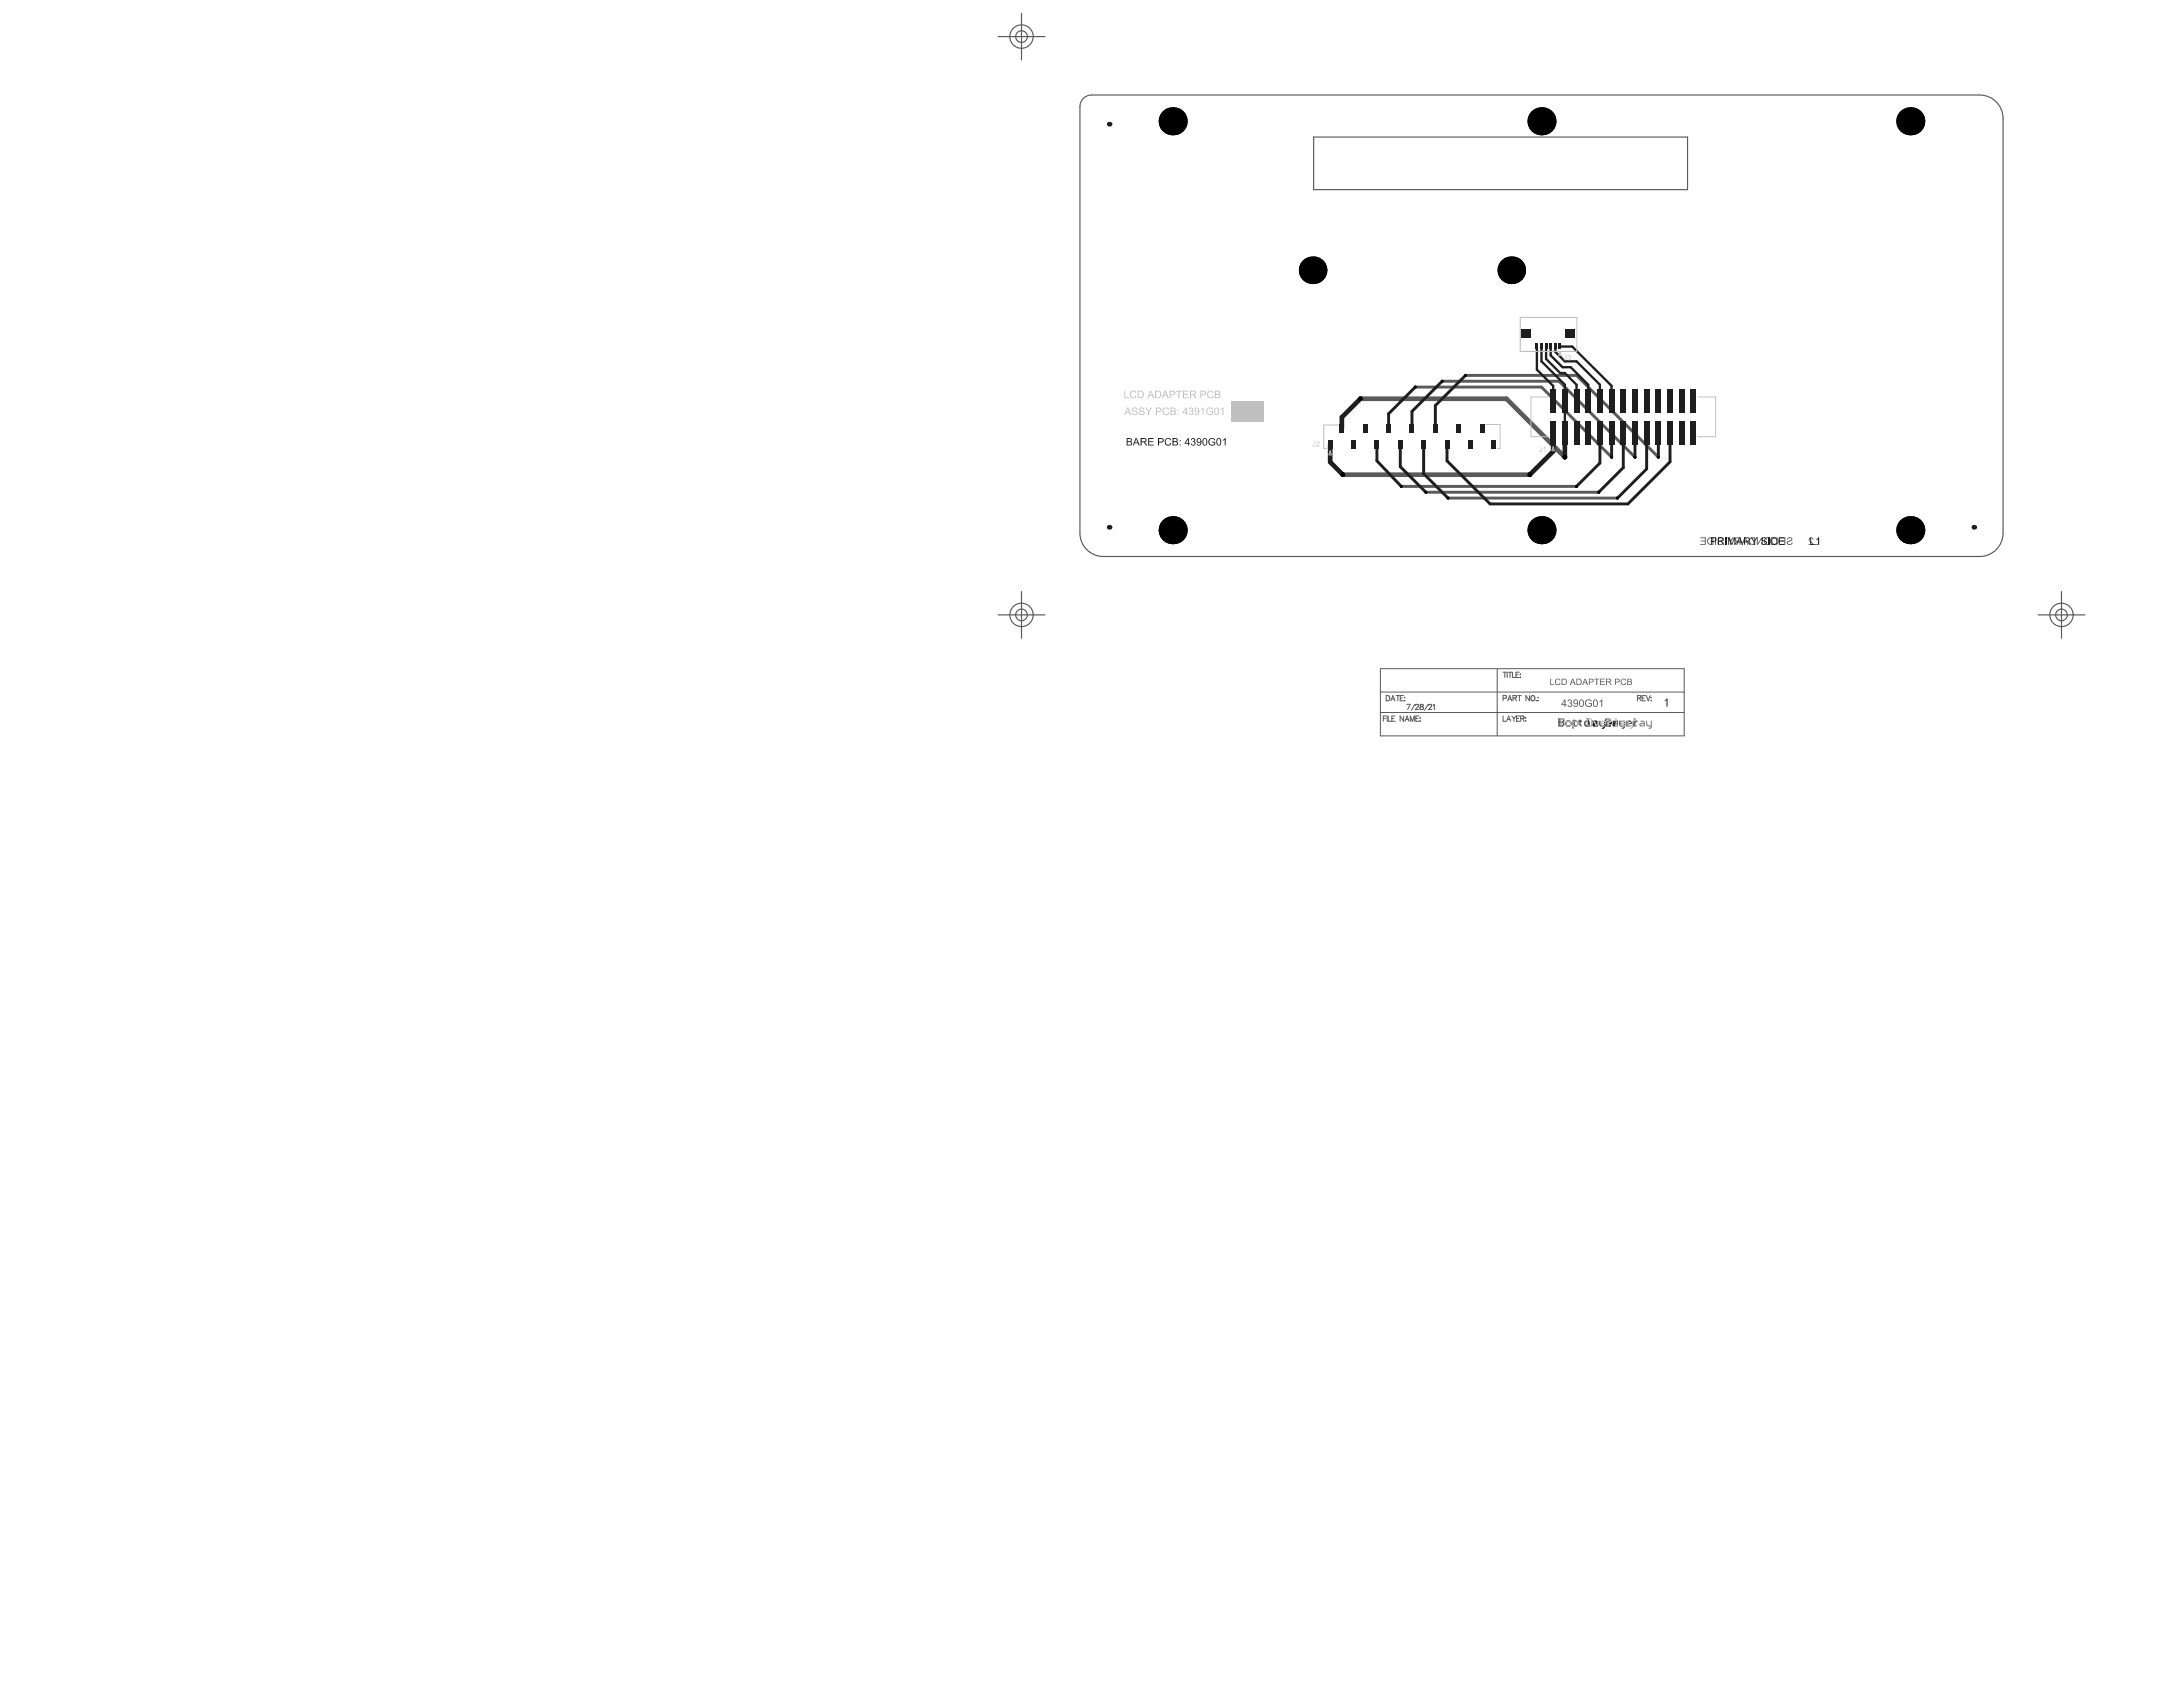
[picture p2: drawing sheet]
<svg xmlns="http://www.w3.org/2000/svg" width="279mm" height="216mm" viewBox="0 0 279 216" stroke-linecap="round" stroke-linejoin="round" font-family="sans-serif">
<g fill="none" stroke="#5a5a5a" stroke-width=".13">
<path d="M176.7 85.6h38.9v8.6h-38.9zM176.7 91.2h38.9M176.7 88.6h38.9M177 92h.3M177.4 89h.2a.36 .36 0 0 1 .3 .4 .36 .36 0 0 1-.3 .3h-.2zM177.5 91.6h-.5v.7M177.5 91.6v.7M177.7 91.6v.7h.4M178 89.7l.3-.7 .2 .7M178.1 89.5h.3M178.1 92h.3M178.6 91.6h-.5v.7h.5"/>
<path d="M178.7 89h.4M178.9 89v.7M179.2 89.3h.3M179.6 89h-.4v.7h.4M179.6 91.6v.7l-.4-.7v.7M179.7 89.7h.1zM179.8 89.2v.1zM179.8 92.3l.3-.7 .2 .7M179.9 92.1h.3M180 90.1h.5l-.3 .7M180.5 92.3v-.7l.3 .7 .2-.7v.7M181.1 90.1l-.5 .8"/>
<path d="M181.2 90.3l.1-.2 .2 .2-.4 .5h.5M181.2 92h.3M181.6 91.6h-.4v.7h.4M181.7 92.3h.1zM181.8 91.9h.1M181.8 90.2v.2l.4 .2a.22 .22 0 0 1-.2 .2 .22 .22 0 0 1-.3-.2l.4-.3v-.1zM182.8 90.1l-.5 .8M182.9 90.3l.1-.2 .2 .2-.4 .5h.5M183.4 90.3l.2-.2v.7M191.6 85.6v8.6M192.4 91.6v.7h.4M192.8 92.3l.3-.7 .2 .7"/>
<path d="M192.9 92.1h.4M193.5 91.6l.3 .4M193.8 92v.3M194 91.6l-.2 .4M194.1 92h.3M194.5 91.6h-.4v.7h.4M194.6 92l.4-.1v-.2l-.4-.1v.7M194.9 92l.2 .3M195.2 92.3h.1zM195.2 91.9h.1M209.6 89.3h.4v-.2l-.4-.1v.7M209.8 89.3l.2 .4"/>
<path d="M210.2 89.3h.2M210.6 89h-.4v.7h.4M210.7 89l.3 .7 .2-.7M211.3 89.7h.1zM211.3 89.2v.1z"/>
</g>
<path d="M127.8 4.7h5.9M130.7 1.7v6M138.2 13.7v54.5M139.7 12.2h113.7M168.1 17.5h47.9v6.8h-47.9zM256.4 15.1v53.1M127.8 78.7h5.9M130.7 75.7v6M141.2 71.2h112.2M260.9 78.7h5.9M263.8 75.7v6" fill="none" stroke="#5a5a5a" stroke-width=".15"/>
<path d="M213.1 89.7l.3-.2v.9" fill="none" stroke="#5a5a5a" stroke-width=".18"/>
<g fill="#5a5a5a">
<path d="M200.7 89.6l.4-.1 .1 .3a.1 .1 0 0 0-.1 .1 .1 .1 0 0 0 .1 .1v.2l-.1 .2-.2 .1-.2-.1-.1-.2 .4 .2 .1-.2-.1-.2h-.2l.1-.1 .1-.1 .1-.1-.2-.1-.2 .2h-.1z"/>
<path d="M203.1 89.6l.4-.1 .2 .3h-.1l-.2-.2h-.2l-.2 .2v.4l.4 .2 .2-.1v-.2h-.3v-.1h.5v.3l-.4 .2-.4-.1-.1-.5z"/>
<path d="M204.7 89.7l.4-.2v1h-.1v-.8l-.3 .2z"/>
<path d="M200.2 89.7l-.3 .4h.3zM200.3 89.5h.1v.6h.1v.1h-.1v.3h-.2v-.3h-.4z"/>
<path d="M201.5 89.8a.21 .21 0 0 0 .4 0 .21 .21 0 0 0-.4 0zM201.4 89.6l.3-.1 .3 .2v.5l-.2 .3h-.2l-.2-.2 .1-.1 .1 .2h.1l.2-.3v-.1l-.2 .1-.3-.1z"/>
<path d="M202.3 89.7l-.1 .6 .2 .1 .2-.2v-.4l-.1-.2zM202.2 89.6l.3-.1 .2 .2v.5l-.2 .3h-.2l-.1-.1-.1-.4z"/>
<path d="M204.1 89.7l-.1 .5 .2 .2 .2-.2v-.5l-.2-.1zM204 89.6l.2-.1 .3 .2v.6l-.2 .2h-.2l-.2-.2v-.4z"/>
</g>
<g fill="none" stroke="#5a5a5a" stroke-width=".13">
<path d="M192.4 89.4l.4-.1v-.2l-.4-.1v.7M192.4 86h.4M192.6 86v.7M192.9 86v.7M193 89.7l.2-.7 .3 .7M193 86h.5M193.1 89.5h.3M193.3 86v.7M193.6 86v.7h.4M193.6 89.3h.4l.1-.2-.5-.1v.7M193.9 89.3l.2 .4M194 86.3h.3"/>
<path d="M194.2 89h.5M194.4 86h-.4v.7h.4M194.5 89v.7M194.6 86.6h.1M194.6 86.3h.1M195.7 89v.7l-.4-.7v.7M196 89.1h.1a.3 .3 0 0 1 .4 .3 .3 .3 0 0 1-.5 .2l-.1-.2zM196.6 89.7h.1zM196.8 89.7h.1zM196.8 89.2v.1z"/>
</g>
<g fill="#5a5a5a">
<path d="M198.4 86.9h.1v.7h.4v.1h-.5z"/>
<path d="M199.1 87l.3-.2 .3 .1v.2h-.1l-.1-.1-.2-.1-.2 .4 .1 .2 .1 .1h.2l.1-.2h.1l-.1 .2-.3 .1-.2-.2-.1-.3z"/>
<path d="M204 86.9h.7h-.3v.8h-.1v-.8h-.3z"/>
<path d="M204.8 86.9h.6h-.5v.3h.5v.1h-.5v.3h.5v.1h-.6z"/>
<path d="M207.5 87l.3-.2 .3 .2v.1h-.1l-.1-.1-.2-.1-.2 .3 .2 .4h.2l.1-.2h.2l-.2 .2-.3 .1-.2-.1-.1-.3z"/>
<path d="M200 86.9v.7l.3-.1 .1-.1v-.3zM199.9 86.9h.4l.2 .1v.4l-.1 .2-.5 .1z"/>
<path d="M201.3 87l-.1 .3h.2zM201.2 86.9h.1l.4 .8h-.1l-.1-.3h-.4l-.1 .3h-.1z"/>
<path d="M201.9 86.9v.7l.3-.1 .1-.1v-.4zM201.8 86.9h.4l.2 .1v.3l-.1 .3-.5 .1z"/>
<path d="M202.9 86.9l-.2 .4h.3zM202.8 86.9h.1l.4 .8h-.2l-.1-.3h-.3l-.1 .3h-.1z"/>
<path d="M203.5 86.9v.3h.3v-.2zM203.4 86.9h.4l.2 .1-.1 .3h-.4v.4h-.1z"/>
<path d="M205.7 86.9v.3h.3l.1-.1-.1-.1zM205.6 86.9h.6v.3l-.2 .1 .3 .4h-.2l-.3-.4h-.1v.4h-.1z"/>
<path d="M206.8 86.9v.3h.4l-.1-.2zM206.7 86.9h.5l.1 .1-.1 .3h-.4v.4h-.1z"/>
<path d="M208.4 86.9v.3l.3-.1v-.1zM208.4 87.3v.3l.4-.1-.1-.2zM208.3 86.9h.4l.1 .1 .1 .1-.2 .1 .2 .1v.2l-.1 .1-.5 .1z"/>
</g>
<g fill="none" stroke="#5a5a5a" stroke-width=".15">
<path d="M139.7 12.2a1.5 1.5 0 0 0-1.5 1.5M253.4 12.2a2.99 2.99 0 0 1 3 2.9M138.2 68.2a2.99 2.99 0 0 0 3 3M256.4 68.2a2.99 2.99 0 0 1-3 3"/>
<circle cx="130.7" cy="4.7" r=".75"/>
<circle cx="130.7" cy="4.7" r="1.5"/>
<circle cx="130.7" cy="78.7" r=".75"/>
<circle cx="130.7" cy="78.7" r="1.5"/>
<circle cx="263.8" cy="78.7" r=".75"/>
<circle cx="263.8" cy="78.7" r="1.5"/>
</g>
<g fill="none" stroke="#8c8c8c" stroke-width=".15">
<path d="M199.5 92.5h.1M199.5 92h.5l.1 .2v.1l-.1 .2 .1 .1v.1l-.1 .2h-.5zM199.5 92.5h.5M200.4 92.5l.2-.2h.3l.1 .2v.2l-.1 .2h-.3l-.2-.2zM201.3 92.3h.3M201.5 92.2v.5l.1 .2M202.1 92.3h.3M202.2 92.2v.5l.2 .2M202.8 92.5l.2-.2h.3l.1 .2v.2l-.1 .2h-.3l-.2-.2zM204 92.5l-.1-.2h-.2v.6M204 92.5v.4M204 92.5l.2-.2 .1 .2v.4"/>
<path d="M205.5 92.2l.2-.2h.3l.1 .2v.5l-.1 .2h-.3l-.2-.2zM206.4 92.3l.3 .6 .3-.6M207.3 92.6h.6v-.1l-.1-.2h-.3l-.2 .2v.2l.2 .2h.3M208.2 92.3v.6M208.7 92.3h-.2l-.3 .3M209.1 92.9h.3M209.1 92h.2v.9M210 92.3h.3l.2 .2v.4h-.5l-.1-.2 .1-.1h.5M210.8 92.3v.4l.1 .2h.4M211.3 92.3v.7l-.1 .2h-.2"/>
</g>
<path d="M181.1 49.5h16.2l9 9M184.6 48.8h14.9l9.8 9.7M187.6 48h14.2l10.5 10.5M179.3 62.2h22.5M182.5 63h22.1M185.3 63.7h21.7" fill="none" stroke="#5a5a5a" stroke-width=".37"/>
<path d="M174.1 51h18.7l7.5 7.5M171.9 60.8h23.9" fill="none" stroke="#5a5a5a" stroke-width=".6"/>
<g fill="#5a5a5a">
<path d="M232.7 68.8h.1v.9h-.6v-.1h.5z"/>
<path d="M231.5 68.9l.3-.1 .3 .1v.2h-.1l-.2-.2h-.1l-.1 .1 .5 .7h-.6v-.1h.5l-.5-.4z"/>
</g>
<g fill="none" stroke="#5a5a5a" stroke-width=".15">
<path d="M199.5 92.5h.1M199.5 92h.5l.1 .2v.1l-.1 .2 .1 .1v.1l-.1 .2h-.5zM199.5 92.5h.5M200.4 92.5l.2-.2h.3l.1 .2v.2l-.1 .2h-.3l-.2-.2zM201.3 92.3h.3M201.5 92.2v.5l.1 .2M202.1 92.3h.3M202.2 92.2v.5l.2 .2M202.8 92.5l.2-.2h.3l.1 .2v.2l-.1 .2h-.3l-.2-.2zM204 92.5l-.1-.2h-.2v.6M204 92.5v.4M204 92.5l.2-.2 .1 .2v.4"/>
<path d="M205.5 92v.9h.6M206.6 92.3h.3l.1 .2v.4h-.4l-.2-.2 .2-.1h.4M207.3 92.3v.4l.2 .2h.4M207.9 92.3v.7l-.1 .2h-.2M208.2 92.6h.6v-.1l-.1-.2h-.3l-.2 .2v.2l.2 .2h.3M209.1 92.3v.6M209.6 92.3h-.2l-.3 .3"/>
</g>
<g fill="#5a5a5a">
<path d="M228.8 68.9l.3-.1 .3 .1-.1 .3-.5 .2 .1 .2h.2l.2-.2h.1l-.1 .3-.3 .1-.3-.2v-.3l.6-.2-.2-.2-.4 .2z"/>
<path d="M227.8 68.8h.7v.9h-.7v-.1h.6v-.3h-.6v-.1h.6v-.3h-.6z"/>
<path d="M227 68.8h.4l.2 .2v.4l-.1 .3-.3 .1-.3-.2-.1-.2h.1l.2 .2h.2h.1l.1-.3v-.2l-.2-.2h-.2l-.1 .2-.2-.1z"/>
<path d="M224.9 68.8h.1v.7l.5-.7h.1v.9h-.1v-.7l-.5 .7h-.1z"/>
<path d="M221 68.8h.2l.3 .4 .3-.4h.1l-.3 .5v.4h-.2v-.4z"/>
<path d="M220 68.8h.3l.2 .1v.2l-.5 .2v.2v.1h.3l.2-.2h.1l-.2 .3-.3 .1-.3-.2 .1-.3 .5-.3v-.1h-.3l-.2 .2z"/>
<path d="M219.5 68.8h.1v.9h-.1z"/>
<path d="M217.6 68.8h.7v.9h-.7v-.1h.6v-.3h-.5v-.1h.5v-.3h-.6z"/>
<path d="M225.9 69.2a.37 .37 0 0 1 .7 0 .37 .37 0 0 1-.7 0zM225.7 69.2a.5 .5 0 0 0 1 0 .5 .5 0 0 0-1 0z"/>
<path d="M224 69l.2-.1h.3v.7l-.4-.1-.1-.3zM224 68.9l-.1 .3v.4l.3 .1h.4v-.9z"/>
<path d="M223.3 68.9l.2 .4h-.3zM223.3 68.8l-.4 .9h.1l.1-.3h.4l.1 .3h.2l-.4-.9z"/>
<path d="M222.2 68.9h.5v.3h-.5v-.1zM222.1 68.8l-.1 .3 .3 .2-.4 .4h.2l.3-.4h.3v.4h.1v-.9z"/>
<path d="M218.7 69l.1-.1h.4v.7l-.5-.1-.1-.1zM218.6 68.9l-.1 .3 .1 .4 .2 .1h.5v-.9h-.5z"/>
</g>
<g fill="#000">
<circle cx="150.1" cy="15.5" r="1.79"/>
<circle cx="197.3" cy="15.5" r="1.79"/>
<circle cx="244.5" cy="15.5" r="1.79"/>
<circle cx="168" cy="34.6" r="1.77"/>
<circle cx="193.4" cy="34.6" r="1.77"/>
<circle cx="174.1" cy="51" r=".3"/>
<circle cx="181.1" cy="49.5" r=".19"/>
<circle cx="184.6" cy="48.8" r=".19"/>
<circle cx="187.6" cy="48" r=".19"/>
<circle cx="200.3" cy="58.5" r=".3"/>
<circle cx="206.3" cy="58.5" r=".19"/>
<circle cx="209.3" cy="58.5" r=".19"/>
<circle cx="212.3" cy="58.5" r=".19"/>
<circle cx="150.1" cy="67.9" r="1.79"/>
<circle cx="171.9" cy="60.8" r=".3"/>
<circle cx="179.3" cy="62.2" r=".19"/>
<circle cx="182.5" cy="63" r=".19"/>
<circle cx="185.3" cy="63.7" r=".19"/>
<circle cx="195.8" cy="60.8" r=".3"/>
<circle cx="197.3" cy="67.9" r="1.79"/>
<circle cx="201.8" cy="62.2" r=".19"/>
<circle cx="204.6" cy="63" r=".19"/>
<circle cx="207" cy="63.7" r=".19"/>
<circle cx="244.5" cy="67.9" r="1.79"/>
</g>
<path d="M196.7 44.3v3l2.1 2.1v1.9M197.3 44.3v1.9l3 3v6.2M197.9 44.3v1.6l1.8 1.8h.6l1.5 1.5v2.1M198.5 44.3v1.2l1.5 1.5h1l2.3 2.2v2.1M199.1 44.3v.7l1.2 1.2h1.5l3 3v2.1M199.7 44.4h1.5l5.1 5v.8" fill="none" stroke="#1e1e1e" stroke-width=".3"/>
<g fill="none" stroke="#1e1e1e" stroke-width=".37">
<path d="M176.2 56.9v2.1l3.1 3.2M179.2 56.9v2.8l3.3 3.3M181.1 49.5l-3.4 3.5v1.8M182.2 56.9v3.7l3.1 3.1M184.6 48.8l-3.9 3.9v2.1M187.6 48l-3.9 3.9v2.9M199.6 44.3h.1M199.6 44.3l.1 .1M204.8 55.4v3.9l-3 2.9M206.3 50.2v1.1M206.3 55.4v3.1M207.8 55.4v4.4l-3.2 3.2"/>
<path d="M209.3 55.4v3.1M210.8 55.4v4.6l-3.8 3.7M212.3 55.4v3.1M213.7 55.4v3.7l-5.3 5.4h-17.7l-5.5-5.5v-2.1M204.6 63h.1"/>
</g>
<path d="M170.2 56.9v2.2l1.7 1.7M174.1 51l-2.4 2.4v1.4M198.8 55.4v2.4l-3 3M200.3 55.4v3.1" fill="none" stroke="#1e1e1e" stroke-width=".6"/>
<g fill="#1e1e1e">
<path d="M231.7 68.8h.1v.8h.5v.1h-.6z"/>
<path d="M232.5 69l.3-.2v.9h-.1v-.7l-.2 .1z"/>
</g>
<path d="M199.5 92h.6M199.8 92v.9M200.4 92.5l.2-.2h.3l.1 .2v.2l-.1 .2h-.3l-.2-.2zM201.3 92.9h.5l.1-.2v-.2l-.1-.2h-.5v.9M203.1 92h.2v.9M203.1 92.9h.3M204 92.3h.3l.2 .2v.4h-.5l-.1-.2 .1-.1h.5M204.8 92.3v.4l.1 .2h.5M205.4 92.3v.7l-.2 .2h-.1M205.7 92.6h.6v-.1l-.2-.2h-.3l-.1 .2v.2l.1 .2h.3M206.6 92.3v.6M207 92.3h-.1l-.3 .3" fill="none" stroke="#1e1e1e" stroke-width=".15"/>
<g fill="#1e1e1e">
<path d="M147 56.1h.6v.1h-.5v.3h.5v.1h-.5v.3h.6v.1h-.7z"/>
<path d="M149.2 56.2l.3-.2 .4 .2v.1l-.1 .1-.1-.2h-.3l-.2 .3v.2l.1 .2h.3l.2-.2h.1l-.1 .3h-.3l-.3-.1-.1-.4z"/>
<path d="M152.5 56.1h.2h.2l.1 .3a.11 .11 0 0 0-.1 .1 .11 .11 0 0 0 .1 .1v.2l-.1 .2h-.2h-.2l-.1-.2h.1l.1 .1h.2l.1-.2-.1-.1h-.2l.1-.1 .2-.1-.1-.2h-.1l-.2 .1h-.1z"/>
<path d="M154.8 56.2l.3-.2 .3 .1 .1 .2-.1 .1-.2-.2h-.3l-.1 .2v.3l.1 .1 .3 .1 .2-.1v-.2h-.3v-.1h.4v.4l-.3 .1-.4-.1-.1-.2z"/>
<path d="M156.5 56.3l.4-.2v.9h-.2v-.7l-.2 .1z"/>
<path d="M220.8 68.8h.2v.9h-.2z"/>
<path d="M221.2 68.8h.2l.3 .8 .2-.8h.2v.9h-.1v-.8l-.3 .8h-.1l-.3-.8v.8h-.1z"/>
<path d="M224.1 68.8h.1l.3 .4 .3-.4h.1l-.3 .5v.4h-.2v-.4z"/>
<path d="M225.5 68.9l.2-.1 .4 .1v.2l-.3-.2-.2 .1v.1l.5 .2v.4l-.3 .1-.4-.2v-.2h.1l.2 .2h.2l.1-.1v-.2l-.5-.1-.1-.2z"/>
<path d="M226.4 68.8h.1v.9h-.1z"/>
<path d="M227.7 68.8h.7v.1h-.6v.3h.5v.1h-.5v.3h.6v.1h-.7z"/>
<path d="M144.3 56.2v.3l.4-.1v-.2zM144.3 56.6v.3h.4l.1-.1-.1-.2zM144.2 56.1h.5l.1 .1 .1 .2-.2 .1 .2 .1v.2l-.1 .2h-.6z"/>
<path d="M145.4 56.2l-.1 .4h.3zM145.4 56.1h.1l.4 .9h-.2l-.1-.3h-.4l-.1 .3h-.1z"/>
<path d="M146.1 56.2v.3l.5-.1-.1-.2zM146 56.1h.6l.1 .1v.2l-.2 .2 .3 .4h-.1l-.4-.4h-.2v.4h-.1z"/>
<path d="M148.3 56.2v.3l.5-.1-.1-.2zM148.2 56.1h.5l.2 .2-.1 .3h-.5v.4h-.1z"/>
<path d="M150.2 56.2v.3l.4-.1v-.2zM150.2 56.6v.3l.4-.1v-.2zM150.1 56.1h.4l.2 .1v.2l-.1 .1 .2 .3-.2 .2h-.5z"/>
<path d="M151 56.3h.1v.2h-.1zM151 56.9h.1v.1h-.1z"/>
<path d="M152 56.3l-.3 .4h.3zM152.1 56.1h.1v.6h.1v.1h-.1v.2h-.2v-.2h-.4z"/>
<path d="M153.3 56.4a.2 .2 0 0 0 .4 0 .2 .2 0 0 0-.4 0zM153.2 56.2l.3-.1 .2 .2 .1 .5-.2 .2h-.3l-.1-.1v-.1h.1l.1 .1h.1l.2-.2v-.1l-.2 .1-.3-.1-.1-.2z"/>
<path d="M154.1 56.2l-.1 .6 .1 .1h.1l.2-.1v-.5l-.1-.1zM154 56.2l.3-.1 .2 .2v.5l-.2 .2h-.1l-.2-.1-.1-.5z"/>
<path d="M155.9 56.2l-.1 .6 .2 .1 .2-.1v-.5l-.2-.1zM155.8 56.1h.2l.3 .1v.6l-.2 .2h-.3l-.1-.2v-.3z"/>
<path d="M219.1 68.9v.3h.4v-.3zM219 68.8h.5l.2 .2-.1 .3h-.5v.4h-.1z"/>
<path d="M220 68.9v.3l.5-.1-.1-.2zM219.9 68.8h.5l.2 .1v.3l-.2 .1 .3 .4h-.1l-.4-.4h-.2v.4h-.1z"/>
<path d="M222.6 68.9l-.1 .4h.3zM222.6 68.8h.1l.4 .9h-.1l-.1-.3h-.5l-.1 .3h-.1z"/>
<path d="M223.3 68.9v.3h.5v-.1v-.2zM223.2 68.8h.7l.1 .3-.3 .2 .4 .4h-.2l-.3-.4h-.3v.4h-.1z"/>
<path d="M226.8 68.9v.7h.4l.2-.2-.1-.4-.1-.1zM226.7 68.8h.5l.2 .1 .1 .5-.2 .3h-.6z"/>
</g>
<g fill="#000">
<circle cx="150.1" cy="15.5" r="1.79"/>
<circle cx="197.3" cy="15.5" r="1.79"/>
<circle cx="244.5" cy="15.5" r="1.79"/>
<circle cx="168" cy="34.6" r="1.77"/>
<circle cx="193.4" cy="34.6" r="1.77"/>
<circle cx="174.1" cy="51" r=".3"/>
<circle cx="181.1" cy="49.5" r=".19"/>
<circle cx="184.6" cy="48.8" r=".19"/>
<circle cx="187.6" cy="48" r=".19"/>
<circle cx="200.3" cy="58.5" r=".3"/>
<circle cx="206.3" cy="58.5" r=".19"/>
<circle cx="209.3" cy="58.5" r=".19"/>
<circle cx="212.3" cy="58.5" r=".19"/>
<circle cx="150.1" cy="67.9" r="1.79"/>
<circle cx="171.9" cy="60.8" r=".3"/>
<circle cx="179.3" cy="62.2" r=".19"/>
<circle cx="182.5" cy="63" r=".19"/>
<circle cx="185.3" cy="63.7" r=".19"/>
<circle cx="195.8" cy="60.8" r=".3"/>
<circle cx="197.3" cy="67.9" r="1.79"/>
<circle cx="201.8" cy="62.2" r=".19"/>
<circle cx="204.6" cy="63" r=".19"/>
<circle cx="207" cy="63.7" r=".19"/>
<circle cx="244.5" cy="67.9" r="1.79"/>
</g>
<g fill="#1e1e1e">
<path d="M171.4 54.3h.6v1.1h-.6z" fill-rule="evenodd"/>
<path d="M177.4 54.3h.6v1.1h-.6z" fill-rule="evenodd"/>
<path d="M183.4 54.3h.6v1.1h-.6z" fill-rule="evenodd"/>
<path d="M189.4 54.3h.6v1.1h-.6z" fill-rule="evenodd"/>
<path d="M196.5 43.9h.4v.8h-.4z" fill-rule="evenodd"/>
<path d="M197.7 43.9h.4v.8h-.4z" fill-rule="evenodd"/>
<path d="M198.9 43.9h.3v.8h-.3z" fill-rule="evenodd"/>
<path d="M199.9 53.9h.8v3h-.8z" fill-rule="evenodd"/>
<path d="M199.9 49.8h.8v3h-.8z" fill-rule="evenodd"/>
<path d="M201.4 53.9h.8v3h-.8z" fill-rule="evenodd"/>
<path d="M201.4 49.8h.8v3h-.8z" fill-rule="evenodd"/>
<path d="M205.9 53.9h.7v3h-.7z" fill-rule="evenodd"/>
<path d="M205.9 49.8h.7v3h-.7z" fill-rule="evenodd"/>
<path d="M207.4 53.9h.7v3h-.7z" fill-rule="evenodd"/>
<path d="M207.4 49.8h.7v3h-.7z" fill-rule="evenodd"/>
<path d="M211.9 53.9h.7v3h-.7z" fill-rule="evenodd"/>
<path d="M211.9 49.8h.7v3h-.7z" fill-rule="evenodd"/>
<path d="M213.4 53.9h.7v3h-.7z" fill-rule="evenodd"/>
<path d="M213.4 49.8h.7v3h-.7z" fill-rule="evenodd"/>
<path d="M172.9 56.4h.6v1.1h-.6z" fill-rule="evenodd"/>
<path d="M174.4 54.3h.6v1.1h-.6z" fill-rule="evenodd"/>
<path d="M175.9 56.4h.6v1.1h-.6z" fill-rule="evenodd"/>
<path d="M178.9 56.4h.6v1.1h-.6z" fill-rule="evenodd"/>
<path d="M180.4 54.3h.6v1.1h-.6z" fill-rule="evenodd"/>
<path d="M181.9 56.4h.6v1.1h-.6z" fill-rule="evenodd"/>
<path d="M186.4 54.3h.6v1.1h-.6z" fill-rule="evenodd"/>
<path d="M187.9 56.4h.6v1.1h-.6z" fill-rule="evenodd"/>
<path d="M190.9 56.4h.6v1.1h-.6z" fill-rule="evenodd"/>
<path d="M198.4 53.9h.8v3h-.8z" fill-rule="evenodd"/>
<path d="M198.4 49.8h.8v3h-.8z" fill-rule="evenodd"/>
<path d="M198.3 43.9h.3v.8h-.3z" fill-rule="evenodd"/>
<path d="M197.1 43.9h.4v.8h-.4z" fill-rule="evenodd"/>
<path d="M194.8 42.2h1.1v1h-1.1z" fill-rule="evenodd"/>
<path d="M202.9 53.9h.8v3h-.8z" fill-rule="evenodd"/>
<path d="M202.9 49.8h.8v3h-.8z" fill-rule="evenodd"/>
<path d="M199.5 43.9h.3v.8h-.3z" fill-rule="evenodd"/>
<path d="M200.4 42.2h1.2v1h-1.2z" fill-rule="evenodd"/>
<path d="M204.4 53.9h.7v3h-.7z" fill-rule="evenodd"/>
<path d="M204.4 49.8h.7v3h-.7z" fill-rule="evenodd"/>
<path d="M208.9 53.9h.7v3h-.7z" fill-rule="evenodd"/>
<path d="M210.4 53.9h.7v3h-.7z" fill-rule="evenodd"/>
<path d="M208.9 49.8h.7v3h-.7z" fill-rule="evenodd"/>
<path d="M210.4 49.8h.7v3h-.7z" fill-rule="evenodd"/>
<path d="M214.9 53.9h.7v3h-.7z" fill-rule="evenodd"/>
<path d="M216.4 53.9h.7v3h-.7z" fill-rule="evenodd"/>
<path d="M214.9 49.8h.7v3h-.7z" fill-rule="evenodd"/>
<path d="M216.4 49.8h.7v3h-.7z" fill-rule="evenodd"/>
<path d="M169.9 56.4h.6v1.1h-.6z" fill-rule="evenodd"/>
<path d="M184.9 56.4h.6v1.1h-.6z" fill-rule="evenodd"/>
</g>
<g fill="#1e1e1e">
<circle cx="252.6" cy="67.5" r=".3"/>
<circle cx="142" cy="15.9" r=".3"/>
<circle cx="142" cy="67.5" r=".3"/>
</g>
<path d="M170.2 57.7l.2 .5h-.3zM171.3 54.4h-1.9v3h.4M190.1 54.3h1.9v3.1h-.4M194.6 40.6h7.2v4.4h-7.2zM198.2 50.8h-2.3v5.1h2.3M198.8 57.2l.1 .5h-.3zM199.7 45l.1 .5h-.3zM217.3 50.8h2.3v5.1h-2.3" fill="none" stroke="#c0c0c0" stroke-width=".13"/>
<path d="M157.6 51.4h4.2v2.6h-4.2z" fill-rule="evenodd" fill="#c0c0c0"/>
<g fill="#c0c0c0">
<path d="M168.3 56.5v.5v.2h-.2l-.1-.2 .2 .1z"/>
<path d="M168.5 56.6l.2-.1 .1 .1v.2l-.2 .3h.3v.1h-.5l.4-.5-.1-.1-.2 .1z"/>
<path d="M197.3 57.2h.1v.5l-.1 .1-.2 .1-.1-.2h.2z"/>
<path d="M197.5 57.3l.3-.1v.6h-.1v-.5l-.2 .1z"/>
<path d="M200.4 45.4h.1v.6l-.1 .1h-.1l-.2-.2 .3 .1z"/>
<path d="M200.7 45.5l.2-.1 .1 .2-.1 .1 .1 .3-.1 .1h-.2l-.1-.1 .1-.1 .1 .2 .2-.1-.1-.2h-.1l.1-.2-.1-.1-.2 .1z"/>
</g>
<g fill="none" stroke="#c0c0c0" stroke-width=".15">
<path d="M199.5 92h.6M199.8 92v.9M200.4 92.5l.2-.2h.3l.1 .2v.2l-.1 .2h-.3l-.2-.2zM201.3 92.9h.5l.1-.2v-.2l-.1-.2h-.5v.9M203.1 92.2l.2-.2h.3l.1 .2v.5l-.1 .2h-.3l-.2-.2zM204 92.3l.3 .6 .3-.6M204.9 92.6h.6v-.1l-.1-.2h-.3l-.2 .2v.2l.2 .2h.3M205.8 92.3v.6M206.3 92.3h-.2l-.3 .3M206.7 92h.2v.9M206.7 92.9h.3M207.6 92.3h.3l.2 .2v.4h-.5l-.1-.2 .1-.1h.5"/>
<path d="M208.4 92.3v.4l.1 .2h.5M209 92.3v.7l-.2 .2h-.1"/>
</g>
<g fill="#c0c0c0">
<path d="M143.9 50h.1v.9h.5v.1h-.6z"/>
<path d="M144.7 50.1l.3-.1 .3 .1 .1 .2h-.1l-.2-.2-.3 .1-.1 .4 .1 .2 .2 .1 .2-.1 .1-.2 .2 .1-.1 .2-.4 .1-.3-.1-.1-.4z"/>
<path d="M150.5 50h.8v.1h-.3v.9h-.2v-.9h-.3z"/>
<path d="M151.4 50h.7v.1h-.6v.3h.6v.1h-.6v.4h.6v.1h-.7z"/>
<path d="M154.6 50.1l.3-.1 .3 .1 .1 .2h-.1l-.2-.2-.3 .1-.1 .4 .1 .2 .2 .1 .2-.1 .1-.2 .1 .1-.1 .2-.3 .1-.3-.1-.1-.4z"/>
<path d="M144.9 52.3l.3-.2 .3 .1 .1 .2-.4-.1-.2 .1 .6 .3-.1 .4h-.4l-.2-.1-.1-.2h.2l.2 .2 .3-.1v-.1l-.6-.3z"/>
<path d="M145.8 52.2l.3-.1 .3 .2 .1 .1h-.1l-.2-.1-.3 .1 .1 .1 .5 .2-.1 .4h-.4l-.2-.1-.1-.2h.2l.2 .2h.2l.1-.1-.1-.2-.5-.2z"/>
<path d="M146.6 52.2h.1l.3 .4 .3-.4h.2l-.4 .5v.4h-.2v-.4z"/>
<path d="M148.9 52.3l.4-.2 .3 .2v.1l-.1 .1-.1-.2h-.2l-.3 .3 .1 .2 .1 .2h.3l.1-.2h.1l-.1 .3h-.3l-.3-.1-.1-.3z"/>
<path d="M152.2 52.2h.3l.2 .1v.2l-.1 .1 .1 .1 .1 .2-.2 .2h-.3l-.2-.2 .4 .1a.19 .19 0 0 0 .1-.2 .19 .19 0 0 0-.2-.1l.2-.3-.2-.1-.1 .1h-.2z"/>
<path d="M153.7 52.4l.4-.2v.9h-.1v-.7l-.3 .1z"/>
<path d="M154.5 52.3l.3-.2 .4 .1 .1 .2-.2 .1-.1-.2h-.3l-.2 .2v.2l.1 .2 .3 .1 .2-.1v-.2h-.2v-.1h.4v.4l-.3 .1-.4-.1-.2-.2z"/>
<path d="M156.2 52.4l.4-.2v.9h-.1v-.7l-.3 .1z"/>
<path d="M145.7 50.1v.8l.4-.1 .2-.2-.1-.3-.1-.2zM145.6 50h.5l.3 .2v.4l-.2 .3-.6 .1z"/>
<path d="M147.3 50.1l-.2 .5h.3zM147.2 50h.1l.4 1h-.1l-.1-.3h-.4l-.1 .3h-.2z"/>
<path d="M148 50.1v.8l.3-.1 .2-.2-.1-.4-.1-.1zM147.8 50h.5l.3 .2v.4l-.2 .3-.6 .1z"/>
<path d="M149.1 50.1l-.1 .5h.3zM149.1 50h.1l.4 1h-.1l-.2-.3h-.4l-.1 .3h-.1z"/>
<path d="M149.8 50.1v.4l.5-.1v-.2zM149.7 50h.5l.2 .2-.1 .3-.5 .1v.4h-.1z"/>
<path d="M152.4 50.1v.3h.4l.1-.1-.1-.2zM152.3 50l.7 .1 .1 .3-.3 .1 .3 .5h-.1l-.3-.5h-.3v.5h-.1z"/>
<path d="M153.8 50.1v.4h.3l.1-.2-.1-.2zM153.6 50h.6l.2 .2-.1 .3-.5 .1v.4h-.2z"/>
<path d="M155.6 50.1v.3l.4-.1v-.2zM155.6 50.5v.4l.5-.1-.1-.3zM155.5 50h.5l.1 .1 .1 .2-.2 .2 .2 .1v.1l-.1 .2-.6 .1z"/>
<path d="M144.3 52.3l-.1 .4h.3zM144.3 52.2h.1l.4 .9h-.1l-.2-.3h-.4l-.1 .3h-.1z"/>
<path d="M148.1 52.3v.3h.3l.1-.1-.1-.2zM147.9 52.2h.6l.2 .2-.1 .3h-.5v.4h-.2z"/>
<path d="M149.9 52.3v.3h.3l.1-.1v-.2zM149.9 52.7v.3l.5-.1-.1-.2zM149.8 52.2h.5l.1 .1 .1 .2-.2 .1 .2 .1v.2l-.1 .2h-.6z"/>
<path d="M150.7 52.4h.1v.2h-.1zM150.7 53h.1v.1h-.1z"/>
<path d="M151.8 52.3l-.3 .5h.3zM151.8 52.2h.1v.6h.1v.1h-.1v.2h-.1v-.2h-.4z"/>
<path d="M153 52.5a.2 .2 0 0 0 .4 0 .2 .2 0 0 0-.4 0zM153 52.2h.2l.3 .2v.4l-.2 .3h-.3l-.1-.1v-.1h.1l.1 .1h.2l.1-.2v-.1l-.2 .1-.2-.1-.1-.3z"/>
<path d="M155.6 52.3l-.1 .6 .2 .1 .2-.2v-.4l-.1-.1zM155.5 52.2h.3l.2 .2v.5l-.2 .2h-.2l-.2-.2v-.4z"/>
</g>
</svg>
